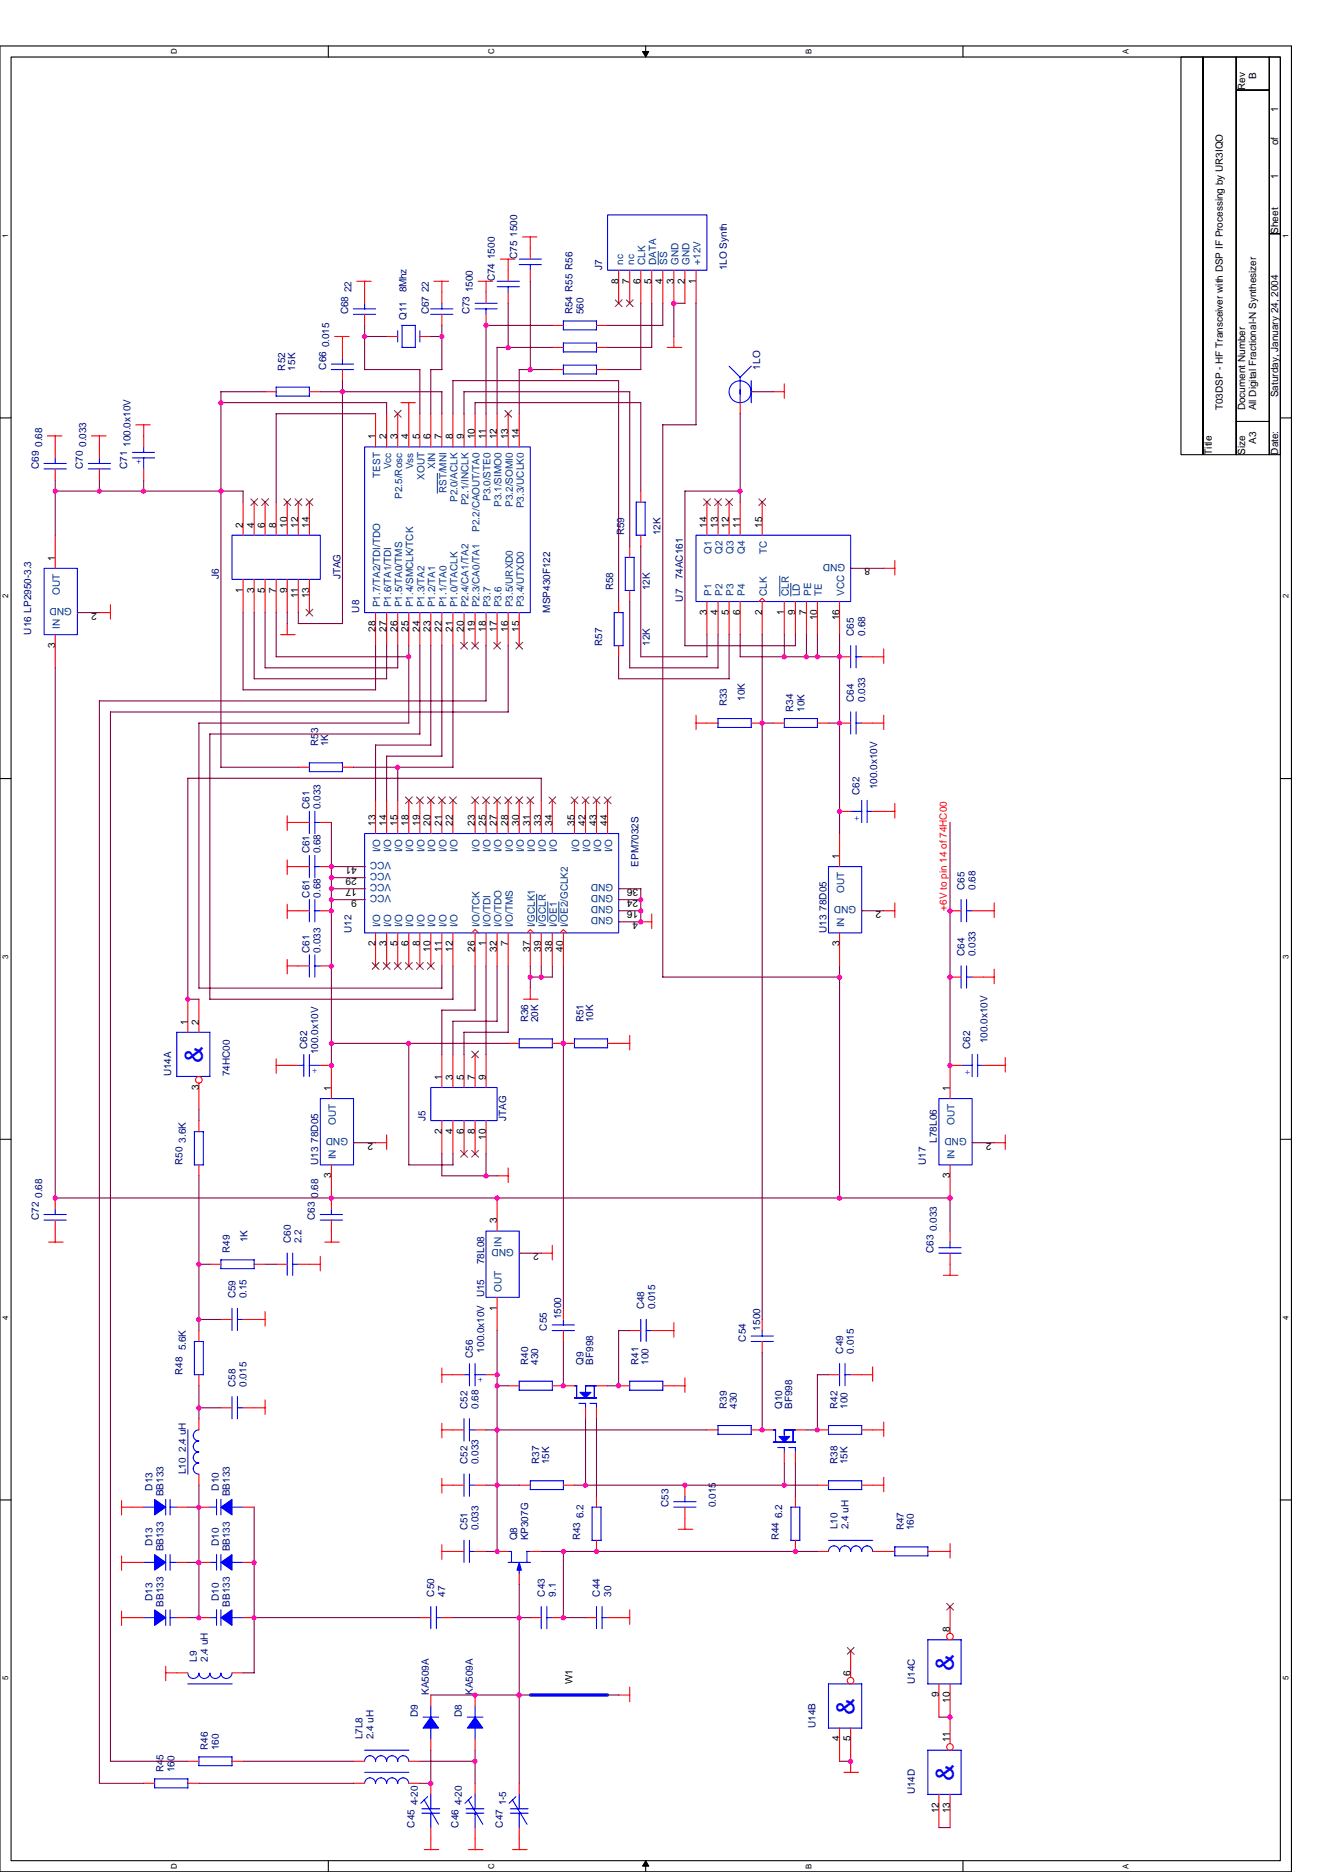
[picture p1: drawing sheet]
<svg xmlns="http://www.w3.org/2000/svg" width="210mm" height="297mm" viewBox="0 0 210 297" stroke-linecap="round" stroke-linejoin="round" font-family="sans-serif">
<defs><g id="words">
<g font-size="4" fill="#00f">
<text x="32.2" y="168.7" transform="rotate(-90 32.2 168.7)">&amp;</text>
<text x="151.3" y="265.1" transform="rotate(-90 151.3 265.1)">&amp;</text>
<text x="135.6" y="272.1" transform="rotate(-90 135.6 272.1)">&amp;</text>
<text x="151.3" y="282.6" transform="rotate(-90 151.3 282.6)">&amp;</text>
</g>
<g font-size="1.6">
<text x="197.5" y="14.3" transform="rotate(-90 197.5 14.3)">Rev</text>
<text x="199.3" y="12.5" transform="rotate(-90 199.3 12.5)">B</text>
<text x="202.8" y="17.8" transform="rotate(-90 202.8 17.8)">1</text>
<text x="202.8" y="23.1" transform="rotate(-90 202.8 23.1)">of</text>
<text x="202.8" y="28.3" transform="rotate(-90 202.8 28.3)">1</text>
<text x="202.8" y="37.1" transform="rotate(-90 202.8 37.1)">Sheet</text>
<text x="98.1" y="45" transform="rotate(-90 98.1 45)">8</text>
<text x="99.9" y="45" transform="rotate(-90 99.9 45)">7</text>
<text x="101.6" y="45" transform="rotate(-90 101.6 45)">6</text>
<text x="103.4" y="45" transform="rotate(-90 103.4 45)">5</text>
<text x="105.1" y="45" transform="rotate(-90 105.1 45)">4</text>
<text x="106.9" y="45" transform="rotate(-90 106.9 45)">3</text>
<text x="108.6" y="45" transform="rotate(-90 108.6 45)">2</text>
<text x="110.4" y="45" transform="rotate(-90 110.4 45)">1</text>
<text x="194" y="65.1" transform="rotate(-90 194 65.1)">T03DSP - HF Transceiver with DSP IF Processing by UR3IQO</text>
<text x="197.5" y="65.1" transform="rotate(-90 197.5 65.1)">Document Number</text>
<text x="199.3" y="65.1" transform="rotate(-90 199.3 65.1)">All Digital Fractional-N Synthesizer</text>
<text x="202.8" y="63" transform="rotate(-90 202.8 63)">Saturday, January 24, 2004</text>
<text x="59.6" y="69.7" transform="rotate(-90 59.6 69.7)">1</text>
<text x="61.3" y="69.7" transform="rotate(-90 61.3 69.7)">2</text>
<text x="63.1" y="69.7" transform="rotate(-90 63.1 69.7)">3</text>
<text x="64.8" y="69.7" transform="rotate(-90 64.8 69.7)">4</text>
<text x="66.6" y="69.7" transform="rotate(-90 66.6 69.7)">5</text>
<text x="68.3" y="69.7" transform="rotate(-90 68.3 69.7)">6</text>
<text x="70.1" y="69.7" transform="rotate(-90 70.1 69.7)">7</text>
<text x="71.8" y="69.7" transform="rotate(-90 71.8 69.7)">8</text>
<text x="73.6" y="69.7" transform="rotate(-90 73.6 69.7)">9</text>
<text x="75.4" y="69.7" transform="rotate(-90 75.4 69.7)">10</text>
<text x="77.1" y="69.7" transform="rotate(-90 77.1 69.7)">11</text>
<text x="78.8" y="69.7" transform="rotate(-90 78.8 69.7)">12</text>
<text x="80.6" y="69.7" transform="rotate(-90 80.6 69.7)">13</text>
<text x="82.4" y="69.7" transform="rotate(-90 82.4 69.7)">14</text>
<text x="199.3" y="70.4" transform="rotate(-90 199.3 70.4)">A3</text>
<text x="192.3" y="72.1" transform="rotate(-90 192.3 72.1)">Title</text>
<text x="197.5" y="72.1" transform="rotate(-90 197.5 72.1)">Size</text>
<text x="202.8" y="72.1" transform="rotate(-90 202.8 72.1)">Date:</text>
<text x="38.5" y="83.7" transform="rotate(-90 38.5 83.7)">2</text>
<text x="40.3" y="83.7" transform="rotate(-90 40.3 83.7)">4</text>
<text x="42" y="83.7" transform="rotate(-90 42 83.7)">6</text>
<text x="43.8" y="83.7" transform="rotate(-90 43.8 83.7)">8</text>
<text x="45.6" y="83.7" transform="rotate(-90 45.6 83.7)">10</text>
<text x="47.3" y="83.7" transform="rotate(-90 47.3 83.7)">12</text>
<text x="49.1" y="83.7" transform="rotate(-90 49.1 83.7)">14</text>
<text x="112.1" y="83.7" transform="rotate(-90 112.1 83.7)">14</text>
<text x="113.9" y="83.7" transform="rotate(-90 113.9 83.7)">13</text>
<text x="115.7" y="83.7" transform="rotate(-90 115.7 83.7)">12</text>
<text x="117.4" y="83.7" transform="rotate(-90 117.4 83.7)">11</text>
<text x="120.9" y="83.7" transform="rotate(-90 120.9 83.7)">15</text>
<text x="8.7" y="89" transform="rotate(-90 8.7 89)">1</text>
<text x="38.5" y="94.1" transform="rotate(-90 38.5 94.1)">1</text>
<text x="40.3" y="94.1" transform="rotate(-90 40.3 94.1)">3</text>
<text x="42" y="94.1" transform="rotate(-90 42 94.1)">5</text>
<text x="43.8" y="94.1" transform="rotate(-90 43.8 94.1)">7</text>
<text x="45.6" y="94.1" transform="rotate(-90 45.6 94.1)">9</text>
<text x="47.3" y="94.9" transform="rotate(-90 47.3 94.9)">11</text>
<text x="49.1" y="94.9" transform="rotate(-90 49.1 94.9)">13</text>
<text x="138" y="90.2" transform="rotate(-180 138 90.2)">8</text>
<text x="15.4" y="97.2" transform="rotate(-180 15.4 97.2)">2</text>
<text x="59.6" y="100.2" transform="rotate(-90 59.6 100.2)">28</text>
<text x="61.3" y="100.2" transform="rotate(-90 61.3 100.2)">27</text>
<text x="63.1" y="100.2" transform="rotate(-90 63.1 100.2)">26</text>
<text x="64.8" y="100.2" transform="rotate(-90 64.8 100.2)">25</text>
<text x="66.6" y="100.2" transform="rotate(-90 66.6 100.2)">24</text>
<text x="68.3" y="100.2" transform="rotate(-90 68.3 100.2)">23</text>
<text x="70.1" y="100.2" transform="rotate(-90 70.1 100.2)">22</text>
<text x="71.8" y="100.2" transform="rotate(-90 71.8 100.2)">21</text>
<text x="73.6" y="100.2" transform="rotate(-90 73.6 100.2)">20</text>
<text x="75.4" y="100.2" transform="rotate(-90 75.4 100.2)">19</text>
<text x="77.1" y="100.2" transform="rotate(-90 77.1 100.2)">18</text>
<text x="78.8" y="100.2" transform="rotate(-90 78.8 100.2)">17</text>
<text x="80.6" y="100.2" transform="rotate(-90 80.6 100.2)">16</text>
<text x="82.4" y="100.2" transform="rotate(-90 82.4 100.2)">15</text>
<text x="112.1" y="97.6" transform="rotate(-90 112.1 97.6)">3</text>
<text x="113.9" y="97.6" transform="rotate(-90 113.9 97.6)">4</text>
<text x="115.7" y="97.6" transform="rotate(-90 115.7 97.6)">5</text>
<text x="117.4" y="97.6" transform="rotate(-90 117.4 97.6)">6</text>
<text x="120.9" y="97.6" transform="rotate(-90 120.9 97.6)">2</text>
<text x="124.4" y="97.6" transform="rotate(-90 124.4 97.6)">1</text>
<text x="126.2" y="97.6" transform="rotate(-90 126.2 97.6)">9</text>
<text x="127.9" y="97.6" transform="rotate(-90 127.9 97.6)">7</text>
<text x="129.7" y="98.5" transform="rotate(-90 129.7 98.5)">10</text>
<text x="133.2" y="98.5" transform="rotate(-90 133.2 98.5)">16</text>
<text x="8.7" y="102.8" transform="rotate(-90 8.7 102.8)">3</text>
<text x="59.6" y="131" transform="rotate(-90 59.6 131)">13</text>
<text x="61.3" y="131" transform="rotate(-90 61.3 131)">14</text>
<text x="63.1" y="131" transform="rotate(-90 63.1 131)">15</text>
<text x="64.8" y="131" transform="rotate(-90 64.8 131)">18</text>
<text x="66.6" y="131" transform="rotate(-90 66.6 131)">19</text>
<text x="68.3" y="131" transform="rotate(-90 68.3 131)">20</text>
<text x="70.1" y="131" transform="rotate(-90 70.1 131)">21</text>
<text x="71.8" y="131" transform="rotate(-90 71.8 131)">22</text>
<text x="75.4" y="131" transform="rotate(-90 75.4 131)">23</text>
<text x="77.1" y="131" transform="rotate(-90 77.1 131)">25</text>
<text x="78.8" y="131" transform="rotate(-90 78.8 131)">27</text>
<text x="80.6" y="131" transform="rotate(-90 80.6 131)">28</text>
<text x="82.4" y="131" transform="rotate(-90 82.4 131)">30</text>
<text x="84.1" y="131" transform="rotate(-90 84.1 131)">31</text>
<text x="85.9" y="131" transform="rotate(-90 85.9 131)">33</text>
<text x="87.6" y="131" transform="rotate(-90 87.6 131)">34</text>
<text x="91.1" y="131" transform="rotate(-90 91.1 131)">35</text>
<text x="92.9" y="131" transform="rotate(-90 92.9 131)">42</text>
<text x="94.6" y="131" transform="rotate(-90 94.6 131)">43</text>
<text x="96.4" y="131" transform="rotate(-90 96.4 131)">44</text>
<text x="56.6" y="137.5" transform="rotate(-180 56.6 137.5)">41</text>
<text x="133.2" y="136.3" transform="rotate(-90 133.2 136.3)">1</text>
<text x="56.6" y="142.8" transform="rotate(-180 56.6 142.8)">9</text>
<text x="56.6" y="141" transform="rotate(-180 56.6 141)">17</text>
<text x="56.6" y="139.3" transform="rotate(-180 56.6 139.3)">29</text>
<text x="101.2" y="142.8" transform="rotate(-180 101.2 142.8)">24</text>
<text x="101.2" y="141" transform="rotate(-180 101.2 141)">36</text>
<text x="101.2" y="146.3" transform="rotate(-180 101.2 146.3)">4</text>
<text x="101.2" y="144.5" transform="rotate(-180 101.2 144.5)">16</text>
<text x="139.8" y="144.5" transform="rotate(-180 139.8 144.5)">2</text>
<text x="59.6" y="150.1" transform="rotate(-90 59.6 150.1)">2</text>
<text x="61.3" y="150.1" transform="rotate(-90 61.3 150.1)">3</text>
<text x="63.1" y="150.1" transform="rotate(-90 63.1 150.1)">5</text>
<text x="64.8" y="150.1" transform="rotate(-90 64.8 150.1)">6</text>
<text x="66.6" y="150.1" transform="rotate(-90 66.6 150.1)">8</text>
<text x="68.3" y="151" transform="rotate(-90 68.3 151)">10</text>
<text x="70.1" y="151" transform="rotate(-90 70.1 151)">11</text>
<text x="71.8" y="151" transform="rotate(-90 71.8 151)">12</text>
<text x="75.4" y="151" transform="rotate(-90 75.4 151)">26</text>
<text x="77.1" y="150.1" transform="rotate(-90 77.1 150.1)">1</text>
<text x="78.8" y="151" transform="rotate(-90 78.8 151)">32</text>
<text x="80.6" y="150.1" transform="rotate(-90 80.6 150.1)">7</text>
<text x="84.1" y="151" transform="rotate(-90 84.1 151)">37</text>
<text x="85.9" y="151" transform="rotate(-90 85.9 151)">39</text>
<text x="87.6" y="151" transform="rotate(-90 87.6 151)">38</text>
<text x="89.4" y="151" transform="rotate(-90 89.4 151)">40</text>
<text x="133.2" y="150.1" transform="rotate(-90 133.2 150.1)">3</text>
<text x="29.8" y="162.6" transform="rotate(-90 29.8 162.6)">1</text>
<text x="31.5" y="162.6" transform="rotate(-90 31.5 162.6)">2</text>
<text x="31.5" y="172.9" transform="rotate(-90 31.5 172.9)">3</text>
<text x="52.6" y="173.1" transform="rotate(-90 52.6 173.1)">1</text>
<text x="70.1" y="171.3" transform="rotate(-90 70.1 171.3)">1</text>
<text x="71.8" y="171.3" transform="rotate(-90 71.8 171.3)">3</text>
<text x="73.6" y="171.3" transform="rotate(-90 73.6 171.3)">5</text>
<text x="75.4" y="171.3" transform="rotate(-90 75.4 171.3)">7</text>
<text x="77.1" y="171.3" transform="rotate(-90 77.1 171.3)">9</text>
<text x="150.7" y="173.1" transform="rotate(-90 150.7 173.1)">1</text>
<text x="70.1" y="179.9" transform="rotate(-90 70.1 179.9)">2</text>
<text x="71.8" y="179.9" transform="rotate(-90 71.8 179.9)">4</text>
<text x="73.6" y="179.9" transform="rotate(-90 73.6 179.9)">6</text>
<text x="75.4" y="179.9" transform="rotate(-90 75.4 179.9)">8</text>
<text x="59.2" y="181.3" transform="rotate(-180 59.2 181.3)">2</text>
<text x="77.1" y="180.8" transform="rotate(-90 77.1 180.8)">10</text>
<text x="157.3" y="181.3" transform="rotate(-180 157.3 181.3)">2</text>
<text x="52.6" y="187" transform="rotate(-90 52.6 187)">3</text>
<text x="150.7" y="187" transform="rotate(-90 150.7 187)">3</text>
<text x="78.8" y="194.1" transform="rotate(-90 78.8 194.1)">3</text>
<text x="85.5" y="198.9" transform="rotate(-180 85.5 198.9)">2</text>
<text x="78.8" y="208" transform="rotate(-90 78.8 208)">1</text>
<text x="150.7" y="259" transform="rotate(-90 150.7 259)">8</text>
<text x="90.8" y="267.2" transform="rotate(-90 90.8 267.2)">W1</text>
<text x="134.9" y="266" transform="rotate(-90 134.9 266)">6</text>
<text x="148.9" y="269.3" transform="rotate(-90 148.9 269.3)">9</text>
<text x="150.7" y="270.2" transform="rotate(-90 150.7 270.2)">10</text>
<text x="133.2" y="276.3" transform="rotate(-90 133.2 276.3)">4</text>
<text x="134.9" y="276.3" transform="rotate(-90 134.9 276.3)">5</text>
<text x="150.7" y="276.5" transform="rotate(-90 150.7 276.5)">11</text>
<text x="148.9" y="287.7" transform="rotate(-90 148.9 287.7)">12</text>
<text x="150.7" y="287.7" transform="rotate(-90 150.7 287.7)">13</text>
</g>
<g font-size="1.6" fill="#000080">
<text x="82" y="41.1" transform="rotate(-90 82 41.1)">C75 1500</text>
<text x="55.8" y="46.4" transform="rotate(-90 55.8 46.4)">22</text>
<text x="64.5" y="46.4" transform="rotate(-90 64.5 46.4)">8Mhz</text>
<text x="75" y="46.4" transform="rotate(-90 75 46.4)">1500</text>
<text x="78.5" y="44.6" transform="rotate(-90 78.5 44.6)">C74 1500</text>
<text x="95.5" y="42.9" transform="rotate(-90 95.5 42.9)">J7</text>
<text x="115.3" y="42.9" transform="rotate(-90 115.3 42.9)">1LO Synth</text>
<text x="55.2" y="49.9" transform="rotate(-90 55.2 49.9)">C68</text>
<text x="64.5" y="50.7" transform="rotate(-90 64.5 50.7)">Q11</text>
<text x="68" y="49.9" transform="rotate(-90 68 49.9)">C67 22</text>
<text x="74.5" y="49.9" transform="rotate(-90 74.5 49.9)">C73</text>
<text x="90.8" y="49.9" transform="rotate(-90 90.8 49.9)">R54 R55 R56</text>
<text x="92.6" y="49.9" transform="rotate(-90 92.6 49.9)">560</text>
<text x="45.2" y="58.8" transform="rotate(-90 45.2 58.8)">R52</text>
<text x="46.8" y="58.8" transform="rotate(-90 46.8 58.8)">15K</text>
<text x="51.7" y="58.6" transform="rotate(-90 51.7 58.6)">C66</text>
<text x="52.2" y="55.1" transform="rotate(-90 52.2 55.1)">0.015</text>
<text x="120.6" y="58.6" transform="rotate(-90 120.6 58.6)">1LO</text>
<text x="6.7" y="70.9" transform="rotate(-90 6.7 70.9)">0.68</text>
<text x="13.7" y="70.9" transform="rotate(-90 13.7 70.9)">0.033</text>
<text x="20.7" y="70.9" transform="rotate(-90 20.7 70.9)">100.0x10V</text>
<text x="6.2" y="74.4" transform="rotate(-90 6.2 74.4)">C69</text>
<text x="13.2" y="74.4" transform="rotate(-90 13.2 74.4)">C70</text>
<text x="20.2" y="74.4" transform="rotate(-90 20.2 74.4)">C71</text>
<text x="99" y="84.9" transform="rotate(-90 99 84.9)">R59</text>
<text x="104.8" y="84.9" transform="rotate(-90 104.8 84.9)">12K</text>
<text x="34.7" y="91.9" transform="rotate(-90 34.7 91.9)">J6</text>
<text x="54" y="91.9" transform="rotate(-90 54 91.9)">JTAG</text>
<text x="97.3" y="93.7" transform="rotate(-90 97.3 93.7)">R58</text>
<text x="103.1" y="93.7" transform="rotate(-90 103.1 93.7)">12K</text>
<text x="108.3" y="95.5" transform="rotate(-90 108.3 95.5)">U7</text>
<text x="108.3" y="91.9" transform="rotate(-90 108.3 91.9)">74AC161</text>
<text x="4.9" y="100.7" transform="rotate(-90 4.9 100.7)">U16 LP2950-3.3</text>
<text x="57" y="97.2" transform="rotate(-90 57 97.2)">U8</text>
<text x="87.3" y="97.2" transform="rotate(-90 87.3 97.2)">MSP430F122</text>
<text x="135.5" y="100.9" transform="rotate(-90 135.5 100.9)">C65</text>
<text x="137.2" y="100.9" transform="rotate(-90 137.2 100.9)">0.68</text>
<text x="95.5" y="102.5" transform="rotate(-90 95.5 102.5)">R57</text>
<text x="103.1" y="102.5" transform="rotate(-90 103.1 102.5)">12K</text>
<text x="115.3" y="112.1" transform="rotate(-90 115.3 112.1)">R33</text>
<text x="118.2" y="111.2" transform="rotate(-90 118.2 111.2)">10K</text>
<text x="125.9" y="113" transform="rotate(-90 125.9 113)">R34</text>
<text x="127.6" y="113" transform="rotate(-90 127.6 113)">10K</text>
<text x="135.5" y="111.4" transform="rotate(-90 135.5 111.4)">C64</text>
<text x="137.2" y="111.4" transform="rotate(-90 137.2 111.4)">0.033</text>
<text x="50.5" y="118.4" transform="rotate(-90 50.5 118.4)">R53</text>
<text x="52.1" y="118.4" transform="rotate(-90 52.1 118.4)">1K</text>
<text x="139.2" y="125.2" transform="rotate(-90 139.2 125.2)">100.0x10V</text>
<text x="49.1" y="128.4" transform="rotate(-90 49.1 128.4)">C61</text>
<text x="50.8" y="128.4" transform="rotate(-90 50.8 128.4)">0.033</text>
<text x="136.4" y="126.1" transform="rotate(-90 136.4 126.1)">C62</text>
<text x="49.1" y="135.4" transform="rotate(-90 49.1 135.4)">C61</text>
<text x="50.8" y="135.4" transform="rotate(-90 50.8 135.4)">0.68</text>
<text x="101.3" y="137.5" transform="rotate(-90 101.3 137.5)">EPM7032S</text>
<text x="49.1" y="142.4" transform="rotate(-90 49.1 142.4)">C61</text>
<text x="50.8" y="142.4" transform="rotate(-90 50.8 142.4)">0.68</text>
<text x="153" y="141.2" transform="rotate(-90 153 141.2)">C65</text>
<text x="154.8" y="141.2" transform="rotate(-90 154.8 141.2)">0.68</text>
<text x="55.8" y="148" transform="rotate(-90 55.8 148)">U12</text>
<text x="131.1" y="148" transform="rotate(-90 131.1 148)">U13 78D05</text>
<text x="49.1" y="151.2" transform="rotate(-90 49.1 151.2)">C61</text>
<text x="50.8" y="151.2" transform="rotate(-90 50.8 151.2)">0.033</text>
<text x="153" y="151.7" transform="rotate(-90 153 151.7)">C64</text>
<text x="154.8" y="151.7" transform="rotate(-90 154.8 151.7)">0.033</text>
<text x="48.7" y="166.4" transform="rotate(-90 48.7 166.4)">C62</text>
<text x="50.5" y="167.3" transform="rotate(-90 50.5 167.3)">100.0x10V</text>
<text x="83.8" y="162.2" transform="rotate(-90 83.8 162.2)">R36</text>
<text x="85.4" y="162.2" transform="rotate(-90 85.4 162.2)">20K</text>
<text x="92.6" y="162.2" transform="rotate(-90 92.6 162.2)">R51</text>
<text x="94.1" y="162.2" transform="rotate(-90 94.1 162.2)">10K</text>
<text x="153.9" y="166.4" transform="rotate(-90 153.9 166.4)">C62</text>
<text x="156.7" y="165.6" transform="rotate(-90 156.7 165.6)">100.0x10V</text>
<text x="27.2" y="170.8" transform="rotate(-90 27.2 170.8)">U14A</text>
<text x="36.5" y="170.8" transform="rotate(-90 36.5 170.8)">74HC00</text>
<text x="67.5" y="177.8" transform="rotate(-90 67.5 177.8)">J5</text>
<text x="80.3" y="177.8" transform="rotate(-90 80.3 177.8)">JTAG</text>
<text x="28.9" y="184.8" transform="rotate(-90 28.9 184.8)">R50</text>
<text x="29.5" y="181.3" transform="rotate(-90 29.5 181.3)">3.6K</text>
<text x="50.5" y="184.8" transform="rotate(-90 50.5 184.8)">U13 78D05</text>
<text x="146.9" y="184.8" transform="rotate(-90 146.9 184.8)">U17</text>
<text x="148.6" y="181.3" transform="rotate(-90 148.6 181.3)">L78L06</text>
<text x="6.7" y="190.1" transform="rotate(-90 6.7 190.1)">0.68</text>
<text x="50.5" y="190.1" transform="rotate(-90 50.5 190.1)">0.68</text>
<text x="6.2" y="193.6" transform="rotate(-90 6.2 193.6)">C72</text>
<text x="39.3" y="197.1" transform="rotate(-90 39.3 197.1)">1K</text>
<text x="46.1" y="197.3" transform="rotate(-90 46.1 197.3)">C60</text>
<text x="47.9" y="197.3" transform="rotate(-90 47.9 197.3)">2.2</text>
<text x="50" y="193.6" transform="rotate(-90 50 193.6)">C63</text>
<text x="148.6" y="195.3" transform="rotate(-90 148.6 195.3)">0.033</text>
<text x="36.5" y="198.9" transform="rotate(-90 36.5 198.9)">R49</text>
<text x="76.8" y="200.6" transform="rotate(-90 76.8 200.6)">78L08</text>
<text x="148.1" y="198.9" transform="rotate(-90 148.1 198.9)">C63</text>
<text x="37.4" y="206" transform="rotate(-90 37.4 206)">C59</text>
<text x="39.1" y="206" transform="rotate(-90 39.1 206)">0.15</text>
<text x="76.8" y="205.9" transform="rotate(-90 76.8 205.9)">U15</text>
<text x="89" y="209.4" transform="rotate(-90 89 209.4)">1500</text>
<text x="102.2" y="207.8" transform="rotate(-90 102.2 207.8)">C48</text>
<text x="103.9" y="207.8" transform="rotate(-90 103.9 207.8)">0.015</text>
<text x="29.5" y="214.3" transform="rotate(-90 29.5 214.3)">5.6K</text>
<text x="75" y="215.5" transform="rotate(-90 75 215.5)">C56</text>
<text x="76.8" y="214.6" transform="rotate(-90 76.8 214.6)">100.0x10V</text>
<text x="86.8" y="211.1" transform="rotate(-90 86.8 211.1)">C55</text>
<text x="118.3" y="212.9" transform="rotate(-90 118.3 212.9)">C54</text>
<text x="120.6" y="211.1" transform="rotate(-90 120.6 211.1)">1500</text>
<text x="133.8" y="214.8" transform="rotate(-90 133.8 214.8)">C49</text>
<text x="135.5" y="214.8" transform="rotate(-90 135.5 214.8)">0.015</text>
<text x="28.9" y="218.1" transform="rotate(-90 28.9 218.1)">R48</text>
<text x="37.4" y="220.1" transform="rotate(-90 37.4 220.1)">C58</text>
<text x="39.1" y="220.1" transform="rotate(-90 39.1 220.1)">0.015</text>
<text x="83.8" y="216.5" transform="rotate(-90 83.8 216.5)">R40</text>
<text x="85.4" y="216.5" transform="rotate(-90 85.4 216.5)">430</text>
<text x="92.6" y="216.5" transform="rotate(-90 92.6 216.5)">Q9</text>
<text x="94.1" y="216.5" transform="rotate(-90 94.1 216.5)">BF998</text>
<text x="101.3" y="216.5" transform="rotate(-90 101.3 216.5)">R41</text>
<text x="102.9" y="216.5" transform="rotate(-90 102.9 216.5)">100</text>
<text x="74.1" y="223.6" transform="rotate(-90 74.1 223.6)">C52</text>
<text x="75.9" y="223.6" transform="rotate(-90 75.9 223.6)">0.68</text>
<text x="115.3" y="223.6" transform="rotate(-90 115.3 223.6)">R39</text>
<text x="116.9" y="223.6" transform="rotate(-90 116.9 223.6)">430</text>
<text x="124.1" y="223.6" transform="rotate(-90 124.1 223.6)">Q10</text>
<text x="125.7" y="223.6" transform="rotate(-90 125.7 223.6)">BF998</text>
<text x="132.9" y="223.6" transform="rotate(-90 132.9 223.6)">R42</text>
<text x="134.5" y="223.6" transform="rotate(-90 134.5 223.6)">100</text>
<text x="29.5" y="233.9" transform="rotate(-90 29.5 233.9)">L10 2.4 uH</text>
<text x="74.1" y="232.3" transform="rotate(-90 74.1 232.3)">C52</text>
<text x="75.9" y="232.3" transform="rotate(-90 75.9 232.3)">0.033</text>
<text x="85.6" y="232.3" transform="rotate(-90 85.6 232.3)">R37</text>
<text x="87.1" y="232.3" transform="rotate(-90 87.1 232.3)">15K</text>
<text x="132.9" y="232.3" transform="rotate(-90 132.9 232.3)">R38</text>
<text x="134.5" y="232.3" transform="rotate(-90 134.5 232.3)">15K</text>
<text x="24.2" y="236.5" transform="rotate(-90 24.2 236.5)">D13</text>
<text x="26" y="237.4" transform="rotate(-90 26 237.4)">BB133</text>
<text x="34.7" y="236.5" transform="rotate(-90 34.7 236.5)">D10</text>
<text x="36.5" y="237.4" transform="rotate(-90 36.5 237.4)">BB133</text>
<text x="106" y="239.2" transform="rotate(-90 106 239.2)">C53</text>
<text x="113.6" y="239.2" transform="rotate(-90 113.6 239.2)">0.015</text>
<text x="24.2" y="245.3" transform="rotate(-90 24.2 245.3)">D13</text>
<text x="34.7" y="245.3" transform="rotate(-90 34.7 245.3)">D10</text>
<text x="74.1" y="242.8" transform="rotate(-90 74.1 242.8)">C51</text>
<text x="75.9" y="242.8" transform="rotate(-90 75.9 242.8)">0.033</text>
<text x="82" y="244.4" transform="rotate(-90 82 244.4)">Q8</text>
<text x="83.8" y="244.4" transform="rotate(-90 83.8 244.4)">KP307G</text>
<text x="92" y="244.4" transform="rotate(-90 92 244.4)">R43</text>
<text x="92.6" y="240.9" transform="rotate(-90 92.6 240.9)">6.2</text>
<text x="123.6" y="244.4" transform="rotate(-90 123.6 244.4)">R44</text>
<text x="124.1" y="240.9" transform="rotate(-90 124.1 240.9)">6.2</text>
<text x="132.9" y="242.7" transform="rotate(-90 132.9 242.7)">L10</text>
<text x="134.6" y="242.7" transform="rotate(-90 134.6 242.7)">2.4 uH</text>
<text x="143.4" y="242.8" transform="rotate(-90 143.4 242.8)">R47</text>
<text x="145" y="242.8" transform="rotate(-90 145 242.8)">160</text>
<text x="26" y="246.2" transform="rotate(-90 26 246.2)">BB133</text>
<text x="36.5" y="246.2" transform="rotate(-90 36.5 246.2)">BB133</text>
<text x="24.2" y="254.1" transform="rotate(-90 24.2 254.1)">D13</text>
<text x="26" y="254.9" transform="rotate(-90 26 254.9)">BB133</text>
<text x="34.7" y="254.1" transform="rotate(-90 34.7 254.1)">D10</text>
<text x="36.5" y="254.9" transform="rotate(-90 36.5 254.9)">BB133</text>
<text x="68.9" y="253.4" transform="rotate(-90 68.9 253.4)">C50</text>
<text x="70.7" y="253.4" transform="rotate(-90 70.7 253.4)">47</text>
<text x="86.4" y="253.4" transform="rotate(-90 86.4 253.4)">C43</text>
<text x="88.2" y="253.4" transform="rotate(-90 88.2 253.4)">9.1</text>
<text x="95.2" y="253.4" transform="rotate(-90 95.2 253.4)">C44</text>
<text x="96.9" y="253.4" transform="rotate(-90 96.9 253.4)">30</text>
<text x="31.2" y="263.7" transform="rotate(-90 31.2 263.7)">L9</text>
<text x="33" y="263.7" transform="rotate(-90 33 263.7)">2.4 uH</text>
<text x="68" y="269" transform="rotate(-90 68 269)">KA509A</text>
<text x="75" y="269" transform="rotate(-90 75 269)">KA509A</text>
<text x="145.1" y="267.2" transform="rotate(-90 145.1 267.2)">U14C</text>
<text x="57.5" y="276" transform="rotate(-90 57.5 276)">L7L8</text>
<text x="59.3" y="276" transform="rotate(-90 59.3 276)">2.4 uH</text>
<text x="66.3" y="272.5" transform="rotate(-90 66.3 272.5)">D9</text>
<text x="73.3" y="272.5" transform="rotate(-90 73.3 272.5)">D8</text>
<text x="129.4" y="274.2" transform="rotate(-90 129.4 274.2)">U14B</text>
<text x="26" y="281.2" transform="rotate(-90 26 281.2)">R45</text>
<text x="27.7" y="281.2" transform="rotate(-90 27.7 281.2)">160</text>
<text x="33" y="277.7" transform="rotate(-90 33 277.7)">R46</text>
<text x="34.7" y="277.7" transform="rotate(-90 34.7 277.7)">160</text>
<text x="66.3" y="286.5" transform="rotate(-90 66.3 286.5)">4-20</text>
<text x="73.3" y="286.5" transform="rotate(-90 73.3 286.5)">4-20</text>
<text x="80.3" y="286.5" transform="rotate(-90 80.3 286.5)">1-5</text>
<text x="145.1" y="284.7" transform="rotate(-90 145.1 284.7)">U14D</text>
<text x="65.7" y="290" transform="rotate(-90 65.7 290)">C45</text>
<text x="72.7" y="290" transform="rotate(-90 72.7 290)">C46</text>
<text x="79.8" y="290" transform="rotate(-90 79.8 290)">C47</text>
</g>
<g font-size="1.6" fill="#004080">
<text x="98.9" y="42" transform="rotate(-90 98.9 42)">nc</text>
<text x="100.6" y="42" transform="rotate(-90 100.6 42)">nc</text>
<text x="102.4" y="42" transform="rotate(-90 102.4 42)">CLK</text>
<text x="104.1" y="42" transform="rotate(-90 104.1 42)">DATA</text>
<text x="105.9" y="42" transform="rotate(-90 105.9 42)">SS</text>
<text x="107.6" y="42" transform="rotate(-90 107.6 42)">GND</text>
<text x="109.4" y="42" transform="rotate(-90 109.4 42)">GND</text>
<text x="111.1" y="42" transform="rotate(-90 111.1 42)">+12V</text>
<text x="60.3" y="75.8" transform="rotate(-90 60.3 75.8)">TEST</text>
<text x="62.1" y="74.5" transform="rotate(-90 62.1 74.5)">Vcc</text>
<text x="65.6" y="74.5" transform="rotate(-90 65.6 74.5)">Vss</text>
<text x="67.3" y="76.1" transform="rotate(-90 67.3 76.1)">XOUT</text>
<text x="69.1" y="74.4" transform="rotate(-90 69.1 74.4)">XIN</text>
<text x="63.8" y="79.2" transform="rotate(-90 63.8 79.2)">P2.5/Rosc</text>
<text x="70.8" y="78.3" transform="rotate(-90 70.8 78.3)">RST/MNI</text>
<text x="72.6" y="79.7" transform="rotate(-90 72.6 79.7)">P2.0/ACLK</text>
<text x="74.3" y="80.2" transform="rotate(-90 74.3 80.2)">P2.1/INCLK</text>
<text x="77.8" y="79.5" transform="rotate(-90 77.8 79.5)">P3.0/STE0</text>
<text x="79.6" y="80.4" transform="rotate(-90 79.6 80.4)">P3.1/SIMO0</text>
<text x="81.3" y="80.4" transform="rotate(-90 81.3 80.4)">P3.2/SOMI0</text>
<text x="83.1" y="80.6" transform="rotate(-90 83.1 80.6)">P3.3/UCLK0</text>
<text x="76.1" y="84.4" transform="rotate(-90 76.1 84.4)">P2.2/CAOUT/TA0</text>
<text x="112.9" y="87.9" transform="rotate(-90 112.9 87.9)">Q1</text>
<text x="114.6" y="87.9" transform="rotate(-90 114.6 87.9)">Q2</text>
<text x="116.4" y="87.9" transform="rotate(-90 116.4 87.9)">Q3</text>
<text x="118.2" y="87.9" transform="rotate(-90 118.2 87.9)">Q4</text>
<text x="121.6" y="87.9" transform="rotate(-90 121.6 87.9)">TC</text>
<text x="134.1" y="89.4" transform="rotate(-180 134.1 89.4)">GND</text>
<text x="9.5" y="94.4" transform="rotate(-90 9.5 94.4)">OUT</text>
<text x="112.9" y="94.6" transform="rotate(-90 112.9 94.6)">P1</text>
<text x="114.6" y="94.6" transform="rotate(-90 114.6 94.6)">P2</text>
<text x="116.4" y="94.6" transform="rotate(-90 116.4 94.6)">P3</text>
<text x="118.2" y="94.6" transform="rotate(-90 118.2 94.6)">P4</text>
<text x="121.6" y="94.6" transform="rotate(-90 121.6 94.6)">CLK</text>
<text x="125.2" y="94.6" transform="rotate(-90 125.2 94.6)">CLR</text>
<text x="126.9" y="94.6" transform="rotate(-90 126.9 94.6)">LD</text>
<text x="128.7" y="94.6" transform="rotate(-90 128.7 94.6)">PE</text>
<text x="130.4" y="94.6" transform="rotate(-90 130.4 94.6)">TE</text>
<text x="133.9" y="94.6" transform="rotate(-90 133.9 94.6)">VCC</text>
<text x="9.5" y="99.8" transform="rotate(-90 9.5 99.8)">IN</text>
<text x="11.4" y="96.5" transform="rotate(-180 11.4 96.5)">GND</text>
<text x="60.3" y="96.3" transform="rotate(-90 60.3 96.3)">P1.7/TA2/TDI/TDO</text>
<text x="62.1" y="96.3" transform="rotate(-90 62.1 96.3)">P1.6/TA1/TDI</text>
<text x="63.8" y="96.3" transform="rotate(-90 63.8 96.3)">P1.5/TA0/TMS</text>
<text x="65.6" y="96.3" transform="rotate(-90 65.6 96.3)">P1.4/SMCLK/TCK</text>
<text x="67.3" y="96.3" transform="rotate(-90 67.3 96.3)">P1.3/TA2</text>
<text x="69.1" y="96.3" transform="rotate(-90 69.1 96.3)">P1.2/TA1</text>
<text x="70.8" y="96.3" transform="rotate(-90 70.8 96.3)">P1.1/TA0</text>
<text x="72.6" y="96.3" transform="rotate(-90 72.6 96.3)">P1.0/TACLK</text>
<text x="74.3" y="96.3" transform="rotate(-90 74.3 96.3)">P2.4/CA1/TA2</text>
<text x="76.1" y="96.3" transform="rotate(-90 76.1 96.3)">P2.3/CA0/TA1</text>
<text x="77.8" y="96.3" transform="rotate(-90 77.8 96.3)">P3.7</text>
<text x="79.6" y="96.3" transform="rotate(-90 79.6 96.3)">P3.6</text>
<text x="81.3" y="96.3" transform="rotate(-90 81.3 96.3)">P3.5/URXD0</text>
<text x="83.1" y="96.3" transform="rotate(-90 83.1 96.3)">P3.4/UTXD0</text>
<text x="60.3" y="135.2" transform="rotate(-90 60.3 135.2)">I/O</text>
<text x="62.1" y="136.8" transform="rotate(-180 62.1 136.8)">VCC</text>
<text x="62.1" y="135.2" transform="rotate(-90 62.1 135.2)">I/O</text>
<text x="63.8" y="135.2" transform="rotate(-90 63.8 135.2)">I/O</text>
<text x="65.6" y="135.2" transform="rotate(-90 65.6 135.2)">I/O</text>
<text x="67.3" y="135.2" transform="rotate(-90 67.3 135.2)">I/O</text>
<text x="69.1" y="135.2" transform="rotate(-90 69.1 135.2)">I/O</text>
<text x="70.8" y="135.2" transform="rotate(-90 70.8 135.2)">I/O</text>
<text x="72.6" y="135.2" transform="rotate(-90 72.6 135.2)">I/O</text>
<text x="76.1" y="135.2" transform="rotate(-90 76.1 135.2)">I/O</text>
<text x="77.8" y="135.2" transform="rotate(-90 77.8 135.2)">I/O</text>
<text x="79.6" y="135.2" transform="rotate(-90 79.6 135.2)">I/O</text>
<text x="81.3" y="135.2" transform="rotate(-90 81.3 135.2)">I/O</text>
<text x="83.1" y="135.2" transform="rotate(-90 83.1 135.2)">I/O</text>
<text x="84.9" y="135.2" transform="rotate(-90 84.9 135.2)">I/O</text>
<text x="86.6" y="135.2" transform="rotate(-90 86.6 135.2)">I/O</text>
<text x="88.4" y="135.2" transform="rotate(-90 88.4 135.2)">I/O</text>
<text x="91.9" y="135.2" transform="rotate(-90 91.9 135.2)">I/O</text>
<text x="93.6" y="135.2" transform="rotate(-90 93.6 135.2)">I/O</text>
<text x="95.4" y="135.2" transform="rotate(-90 95.4 135.2)">I/O</text>
<text x="97.1" y="135.2" transform="rotate(-90 97.1 135.2)">I/O</text>
<text x="62.1" y="142" transform="rotate(-180 62.1 142)">VCC</text>
<text x="62.1" y="140.3" transform="rotate(-180 62.1 140.3)">VCC</text>
<text x="62.1" y="138.5" transform="rotate(-180 62.1 138.5)">VCC</text>
<text x="97.3" y="143.8" transform="rotate(-180 97.3 143.8)">GND</text>
<text x="97.3" y="142" transform="rotate(-180 97.3 142)">GND</text>
<text x="97.3" y="140.3" transform="rotate(-180 97.3 140.3)">GND</text>
<text x="133.9" y="141.7" transform="rotate(-90 133.9 141.7)">OUT</text>
<text x="135.8" y="143.8" transform="rotate(-180 135.8 143.8)">GND</text>
<text x="60.3" y="147.2" transform="rotate(-90 60.3 147.2)">I/O</text>
<text x="62.1" y="147.2" transform="rotate(-90 62.1 147.2)">I/O</text>
<text x="63.8" y="147.2" transform="rotate(-90 63.8 147.2)">I/O</text>
<text x="65.6" y="147.2" transform="rotate(-90 65.6 147.2)">I/O</text>
<text x="67.3" y="147.2" transform="rotate(-90 67.3 147.2)">I/O</text>
<text x="69.1" y="147.2" transform="rotate(-90 69.1 147.2)">I/O</text>
<text x="70.8" y="147.2" transform="rotate(-90 70.8 147.2)">I/O</text>
<text x="72.6" y="147.2" transform="rotate(-90 72.6 147.2)">I/O</text>
<text x="76.1" y="147.2" transform="rotate(-90 76.1 147.2)">I/O/TCK</text>
<text x="77.8" y="147.2" transform="rotate(-90 77.8 147.2)">I/O/TDI</text>
<text x="79.6" y="147.2" transform="rotate(-90 79.6 147.2)">I/O/TDO</text>
<text x="81.3" y="147.2" transform="rotate(-90 81.3 147.2)">I/O/TMS</text>
<text x="84.9" y="147.2" transform="rotate(-90 84.9 147.2)">I/GCLK1</text>
<text x="86.6" y="147.2" transform="rotate(-90 86.6 147.2)">I/GCLR</text>
<text x="88.3" y="147.2" transform="rotate(-90 88.3 147.2)">I/OE1</text>
<text x="90.1" y="147.2" transform="rotate(-90 90.1 147.2)">I/OE2/GCLK2</text>
<text x="97.3" y="145.5" transform="rotate(-180 97.3 145.5)">GND</text>
<text x="133.9" y="147.2" transform="rotate(-90 133.9 147.2)">IN</text>
<text x="53.3" y="178.5" transform="rotate(-90 53.3 178.5)">OUT</text>
<text x="151.4" y="178.5" transform="rotate(-90 151.4 178.5)">OUT</text>
<text x="53.3" y="184" transform="rotate(-90 53.3 184)">IN</text>
<text x="55.2" y="180.6" transform="rotate(-180 55.2 180.6)">GND</text>
<text x="151.4" y="184" transform="rotate(-90 151.4 184)">IN</text>
<text x="153.4" y="180.6" transform="rotate(-180 153.4 180.6)">GND</text>
<text x="79.6" y="197.8" transform="rotate(-90 79.6 197.8)">IN</text>
<text x="81.5" y="198.1" transform="rotate(-180 81.5 198.1)">GND</text>
<text x="79.6" y="205" transform="rotate(-90 79.6 205)">OUT</text>
</g>
<g font-size="1.6" fill="#00f">
<text x="22.4" y="72.9" transform="rotate(-180 22.4 72.9)">+</text>
<text x="136.4" y="130.3" transform="rotate(-90 136.4 130.3)">+</text>
<text x="49.5" y="169.4" transform="rotate(90 49.5 169.4)">+</text>
<text x="153.9" y="170.6" transform="rotate(-90 153.9 170.6)">+</text>
<text x="75.8" y="218.5" transform="rotate(90 75.8 218.5)">+</text>
</g>
<text font-size="1.6" fill="#f00" x="150.2" y="144.5" transform="rotate(-90 150.2 144.5)">+6V to pin 14 of 74HC00</text>
<g font-size="1.3">
<text x="28" y="8.6" transform="rotate(-90 28 8.6)">D</text>
<text x="78.4" y="8.6" transform="rotate(-90 78.4 8.6)">C</text>
<text x="128.7" y="8.6" transform="rotate(-90 128.7 8.6)">B</text>
<text x="179.1" y="8.6" transform="rotate(-90 179.1 8.6)">A</text>
<text x="1.3" y="37.7" transform="rotate(-90 1.3 37.7)">1</text>
<text x="204.4" y="37.7" transform="rotate(-90 204.4 37.7)">1</text>
<text x="1.3" y="94.9" transform="rotate(-90 1.3 94.9)">2</text>
<text x="204.4" y="94.9" transform="rotate(-90 204.4 94.9)">2</text>
<text x="1.3" y="152.2" transform="rotate(-90 1.3 152.2)">3</text>
<text x="204.4" y="152.2" transform="rotate(-90 204.4 152.2)">3</text>
<text x="1.3" y="209.4" transform="rotate(-90 1.3 209.4)">4</text>
<text x="204.4" y="209.4" transform="rotate(-90 204.4 209.4)">4</text>
<text x="1.3" y="266.6" transform="rotate(-90 1.3 266.6)">5</text>
<text x="204.4" y="266.6" transform="rotate(-90 204.4 266.6)">5</text>
<text x="28" y="296.6" transform="rotate(-90 28 296.6)">D</text>
<text x="78.4" y="296.6" transform="rotate(-90 78.4 296.6)">C</text>
<text x="128.7" y="296.6" transform="rotate(-90 128.7 296.6)">B</text>
<text x="179.1" y="296.6" transform="rotate(-90 179.1 296.6)">A</text>
</g>
</g></defs>
<path d="M0 7.3h204.9v289.7h-204.9zM1.8 9h201.3v286.2h-201.3z" fill="none" stroke="#000" stroke-width=".17"/>
<g fill="#fff">
<path d="M.2 265.9h1.4v.7h-1.4z"/>
<path d="M203.3 265.9h1.4v.7h-1.4z"/>
</g>
<path d="M0 238h1.8M203.1 238h1.8" fill="none" stroke="#000" stroke-width=".17"/>
<g fill="#fff">
<path d="M.2 208.7h1.4v.7h-1.4z"/>
<path d="M203.3 208.7h1.4v.7h-1.4z"/>
</g>
<path d="M0 180.8h1.8M203.1 180.8h1.8" fill="none" stroke="#000" stroke-width=".17"/>
<g fill="#fff">
<path d="M.2 151.5h1.4v.7h-1.4z"/>
<path d="M203.3 151.5h1.4v.7h-1.4z"/>
</g>
<path d="M0 123.5h1.8M203.1 123.5h1.8" fill="none" stroke="#000" stroke-width=".17"/>
<g fill="#fff">
<path d="M.2 94.2h1.4v.7h-1.4z"/>
<path d="M203.3 94.2h1.4v.7h-1.4z"/>
</g>
<path d="M0 66.3h1.8M203.1 66.3h1.8" fill="none" stroke="#000" stroke-width=".17"/>
<g fill="#fff">
<path d="M.2 37h1.4v.7h-1.4z"/>
<path d="M203.3 37h1.4v.7h-1.4z"/>
<path d="M26.9 295.7h1.4v.9h-1.4z"/>
<path d="M26.9 7.7h1.4v.9h-1.4z"/>
<path d="M77.3 295.7h1.4v.9h-1.4z"/>
<path d="M77.3 7.7h1.4v.9h-1.4z"/>
</g>
<path d="M52.1 7.3v1.7M52.1 295.2v1.8" fill="none" stroke="#000" stroke-width=".17"/>
<g fill="#fff">
<path d="M127.6 295.7h1.4v.9h-1.4z"/>
<path d="M127.6 7.8h1.4v.8h-1.4z"/>
</g>
<path d="M102.4 7.3v1.7M102.4 295.2v1.8" fill="none" stroke="#000" stroke-width=".17"/>
<path d="M101.9 8.2h1l-.5 .8zM102.4 295.2l.5 .9h-1z" fill="#000" stroke="#000" stroke-width=".16"/>
<g fill="#fff">
<path d="M177.9 295.7h1.4v.9h-1.4z"/>
<path d="M177.9 7.8h1.4v.8h-1.4z"/>
</g>
<path d="M152.8 7.3v1.7M187.4 9h3.5v63.1h-3.5zM190.9 9h5.2v63.1h-5.2zM196.1 14.3h5.3v52.6h-5.3zM196.1 9h5.3v5.3h-5.3zM201.4 9h1.7v28.1h-1.7zM201.4 37.1h1.7v35h-1.7zM196.1 66.9h5.3v5.2h-5.3zM152.8 295.2v1.8" fill="none" stroke="#000" stroke-width=".17"/>
<g fill="none" stroke="#f00" stroke-width=".17">
<path d="M82.9 37.6h2.3M84.1 37.6v3.5M53.1 53.4h2.3M54.3 53.4v3.5M54.3 58.6v1.8M56.6 44.6h2.3M57.8 44.6v3.5M57.8 49.9v1.7M61.3 53.4h1.8M66.6 53.4h1.7M68.9 44.6h2.3M70.1 44.6v3.5"/>
<path d="M70.1 49.9v1.7M75.9 44.6h2.3M77.1 44.6v3.5M77.1 49.9v1.7M79.4 41.1h2.3M80.6 41.1v3.5M80.6 46.4v1.7M84.1 42.9v1.7M87.6 55.1h1.8M87.6 51.6h1.8M87.6 58.6h1.8M94.6 55.1h1.8"/>
<path d="M94.6 51.6h1.8M94.6 58.6h1.8M98.1 42.9v5.2M99.9 42.9v5.2M101.7 42.9v5.2M103.4 42.9v5.2M105.2 42.9v5.2M105.9 55.1h2.3M106.9 42.9v5.2M106.9 53.4v1.7M108.7 42.9v5.2M110.4 42.9v5.2"/>
<path d="M7.5 69.2h2.3M8.8 69.1v3.6M8.8 74.4v1.8M14.5 69.2h2.3M15.8 69.1v3.6M15.8 74.4v1.8M21.5 67.4h2.3M22.8 67.4v3.5M22.8 74.4v1.8M38.6 79.7v5.2M40.3 79.7v5.2M42.1 62.2h1.7"/>
<path d="M42.1 79.7v5.2M43.8 79.7v5.2M45.6 79.7v5.2M47.3 79.7v5.2M49.1 62.2h1.7M49.1 79.7v5.2M59.6 65.6v5.3M61.3 65.6v5.3M63.1 65.6v5.3M63.6 63.9h2.3M64.9 63.9v7M66.6 65.6v5.3"/>
<path d="M68.3 65.6v5.3M70.1 65.6v5.3M71.9 65.6v5.3M73.6 65.6v5.3M75.4 65.6v5.3M77.1 65.6v5.3M78.9 65.6v5.3M80.6 65.6v5.3M82.4 65.6v5.3M101.7 77.9v1.8M112.2 79.7v5.2M113.9 79.7v5.2"/>
<path d="M115.7 79.7v5.2M117.4 63.9v1.7M117.4 79.7v5.2M119.2 62.2h.1M120.9 79.7v5.2M122.7 62.2h1.8M124.4 60.9v2.3M8.8 84.9v5.3M12.3 97.2h.1M15.8 97.2h1.7M17.5 96v2.2M38.6 91.9v5.3"/>
<path d="M40.3 91.9v5.3M42.1 91.9v5.3M43.8 91.9v5.3M45.6 91.9v5.3M45.6 98.9v1.8M47.3 91.9v5.3M49.1 91.9v5.3M59.6 97.2v5.3M61.3 97.2v5.3M63.1 97.2v5.3M64.9 97.2v5.3M66.6 97.2v5.3"/>
<path d="M68.3 97.2v5.3M70.1 97.2v5.3M71.9 97.2v5.3M73.6 97.2v5.3M75.4 97.2v5.3M77.1 97.2v5.3M78.9 97.2v5.3M80.6 97.2v5.3M82.4 97.2v5.3M98.1 95.5v1.7M99.9 86.7v1.7M99.9 93.7v1.8"/>
<path d="M101.7 84.9v1.8M112.2 95.5v5.2M113.9 95.5v5.2M115.7 95.5v5.2M117.4 95.5v5.2M120.4 95.5l.5-.6 .6 .6M120.9 95.5v5.2M124.4 95.5v5.2M126.2 95.5v5.2M128 95.5v5.2M129.7 95.5v5.2M133.2 95.5v5.2"/>
<path d="M135 90.2h.1M140.2 90.2h1.8M142 88.9v2.3M8.8 100.7v5.3M44.5 100.7h2.3M98.1 102.5v1.7M110.4 114.7h3.5M110.4 113.5v2.3M119.2 114.7h1.7M122.7 114.7h1.7M129.7 114.7h1.7M133.2 114.7h1.8"/>
<path d="M133.2 104.2h1.8M136.7 114.7h3.5M136.7 104.2h3.5M140.2 103v2.3M140.2 113.5v2.3M45.6 137.5h3.5M45.6 130.5h3.5M45.6 129.4v2.4M45.6 136.5v2.3M47.3 121.7h1.8M50.8 137.5h1.8M50.8 130.5h1.8"/>
<path d="M54.3 121.7h1.8M57.8 139.3h.1M57.8 137.5h.1M59.6 127v5.3M61.3 127v5.3M63.1 127v5.3M64.9 127v5.3M66.6 127v5.3M68.3 127v5.3M70.1 127v5.3M71.9 127v5.3M75.4 127v5.3"/>
<path d="M77.1 127v5.3M78.9 127v5.3M80.6 127v5.3M82.4 127v5.3M84.1 127v5.3M85.9 127v5.3M87.6 127v5.3M91.1 127v5.3M92.9 127v5.3M94.6 127v5.3M96.4 127v5.3M133.2 128.7h1.8"/>
<path d="M133.2 132.3v5.2M138.5 128.7h3.5M142 127.5v2.3M29.8 158.5v5.3M31.6 158.5v5.3M45.6 144.5h3.5M45.6 153.3h3.5M45.6 143.5v2.3M45.6 152.2v2.3M50.8 144.5h1.8M50.8 153.3h1.8M57.8 142.8h.1"/>
<path d="M57.8 141h.1M59.6 148v5.3M61.3 148v5.3M63.1 148v5.3M64.9 148v5.3M66.6 148v5.3M68.3 148v5.3M70.1 148v5.3M71.9 148v5.3M74.8 148l.6-.5 .5 .5M75.4 148v5.3M77.1 148v5.3"/>
<path d="M78.9 148v5.3M80.6 148v5.3M83.1 158.5h2.3M83.6 148l.5-.5 .6 .5M84.1 148v5.3M84.1 156.8v1.8M85.9 148v5.3M87.6 148v5.3M88.9 148l.5-.5 .5 .5M89.4 148v5.3M98.1 146.3h.1M98.1 144.5h.1"/>
<path d="M98.1 142.8h.1M98.1 141h.1M101.7 146.3h1.7M103.4 145v2.3M133.2 148v5.3M136.7 144.5h.1M140.2 144.5h1.8M142 143.3v2.3M150.7 144.5h1.8M150.7 155h1.8M154.2 144.5h3.6M154.2 155h3.6"/>
<path d="M157.7 143.3v2.3M157.7 153.8v2.3M31.6 171.9v4.2M31.6 177.8v1.8M43.8 169h3.5M43.8 168v2.3M50.8 169h1.8v5.3M70.1 167.3v5.3M70.1 177.8v5.3M71.9 167.3v5.3M71.9 177.8v5.3M73.6 167.3v5.3"/>
<path d="M73.6 177.8v5.3M75.4 167.3v5.3M75.4 177.8v5.3M77.1 167.3v5.3M77.1 177.8v5.3M80.6 165.6h1.8M87.6 165.6h3.5M96.4 165.6h3.5M99.9 164.3v2.3M152.5 169h-1.8v5.3M156 169h3.5M159.5 167.8v2.3"/>
<path d="M7.7 197.1h2.3M8.8 190.1v1.7M8.8 193.6v3.5M31.6 184.8v1.8M50.8 199.4v2.2M51.5 197.1h2.3M52.6 184.8v7M52.6 193.6v3.5M56.1 181.3h.1M59.6 181.3h1.8M61.3 180.1v2.3M78.9 186.6h1.7"/>
<path d="M78.9 190.1v5.2M80.6 185.3v2.3M82.4 198.8h.1M85.9 198.8h1.8M87.6 197.6v2.3M150.7 184.8v5.3M150.7 195.3v1.8M150.7 198.8v3.6M154.2 181.3h.1M157.7 181.3h1.8M159.5 180.1v2.3M31.6 211.1v1.8"/>
<path d="M31.6 218.1v1.8M33.3 200.6h1.8M35.1 209.4h1.7M38.6 209.4h3.5M40.3 200.6h1.8M42.1 208.1v2.3M43.8 200.6h1.8M47.3 200.6h3.5M70.1 218.1h3.5M70.1 217.1v2.3M77.1 218.1h1.8M78.9 205.9v5.2"/>
<path d="M80.6 219.9h1.8M87.6 219.9h3.5M89.4 207.6v1.8M89.4 211.1v1.8M94.6 219.9h1.8M98.1 219.9h1.8M99.9 211.1h1.8M103.4 211.1h3.5M105.2 219.9h3.5M106.9 209.9v2.3M108.7 218.6v2.3M120.9 209.4v1.7"/>
<path d="M120.9 212.9v1.7M131.4 218.1h1.8M135 218.1h3.5M138.5 216.9v2.3M149.7 202.4h2.3M19.3 239.2h3.5M19.3 238.1v2.3M28 239.2h1.8M31.6 239.2h1.7M31.6 225.1v1.8M31.6 233.9v1.8M35.1 223.4h1.7"/>
<path d="M38.6 239.2h1.7M38.6 223.4h3.5M42.1 222.1v2.3M70.1 226.9h3.5M70.1 235.7h3.5M70.1 225.8v2.3M70.1 234.6v2.3M75.4 226.9h1.7M75.4 235.7h1.7M82.4 235.7h1.7M89.4 235.7h1.7M92.9 223.4v1.7"/>
<path d="M94.6 223.4v1.7M94.6 237.4v1.8M108.7 235.7v1.7M108.7 239.2v3.5M112.2 226.9h1.7M119.2 226.9h3.5M124.4 230.4v1.7M126.2 226.9h1.8M126.2 230.4v1.7M126.2 237.4v1.8M129.7 226.9h1.7M129.7 235.7h1.7"/>
<path d="M136.7 226.9h3.5M136.7 235.7h3.5M140.2 225.6v2.3M140.2 234.4v2.3M19.3 256.7h3.5M19.3 247.9h3.5M19.3 246.9v2.3M19.3 255.6v2.3M28 256.7h1.8M28 247.9h1.8M31.6 256.7h1.7M31.6 247.9h1.7"/>
<path d="M38.6 256.7h1.7M38.6 247.9h1.7M66.6 256.7h1.7M70.1 246.2h3.5M70.1 256.7h1.8M70.1 245.1v2.3M75.4 246.2h1.7M78.9 246.2h1.7M82.4 249.7v1.7M84.1 256.7h1.8M84.1 246.2h1.8M87.6 256.7h1.8"/>
<path d="M92.9 256.7h1.7M94.6 244.4v1.8M96.4 256.7h3.5M99.9 255.4v2.3M107.6 242.7h2.3M126.2 244.4v1.8M129.7 246.2h1.7M138.5 246.2h3.5M147.2 246.2h3.5M150.7 244.9v2.3M150.7 254.9v4.2M26.3 265.4h3.5"/>
<path d="M26.3 264.4v2.3M29.8 279.5h1.8M36.8 265.4h1.8M36.8 279.5h1.8M56.1 279.5h1.7M64.9 279.5h1.7M68.3 269v1.7M68.3 276v1.7M75.4 269v1.7M75.4 276v1.7M98.1 269h1.8M99.9 267.7v2.3"/>
<path d="M133.2 274.2v5.3M135 261.9v4.2M135 274.2v7.1M149 267.2v5.3M150.7 267.2v9.5M22.8 283h1.7M29.8 283h1.8M56.1 283h1.7M64.9 283h1.7M67.3 293.5h2.3M68.3 283v1.7M68.3 290v3.5"/>
<path d="M74.3 293.5h2.3M75.4 283v1.7M75.4 290v3.5M81.3 293.5h2.3M82.4 283v1.7M82.4 290v3.5M133.9 281.2h2.3M149 284.7v5.3M150.7 284.7v5.3"/>
<circle cx="31.5" cy="171.3" r=".52"/>
<circle cx="150.7" cy="259.7" r=".52"/>
<circle cx="134.9" cy="266.7" r=".52"/>
<circle cx="150.7" cy="277.2" r=".52"/>
</g>
<g fill="none" stroke="#00f" stroke-width=".17">
<path d="M96.4 34.1h15.8v8.8h-15.8zM52.6 58.6h3.5M52.6 57.8h3.5M54.3 56.9v.9M56.1 49h3.5M56.1 49.9h3.5M57.8 48.1v.9M63.1 52.5v1.8M65.9 51.6v3.5M65.9 51.6h-2.1v3.5h2.1M66.6 52.5v1.8M68.3 49h3.6"/>
<path d="M68.3 49.9h3.6M70.1 48.1v.9M75.4 48.1h3.5M75.4 49h3.5M77.1 49v.9M78.9 44.6h3.5M78.9 45.5h3.5M80.6 45.5v.9M82.4 41.1h3.5M82.4 42h3.5M84.1 42v.9M89.4 52.3h5.2"/>
<path d="M89.4 55.8h5.2M89.4 59.3h5.2M89.4 52.3v-1.4h5.2v1.5M89.4 55.8v-1.4h5.2v1.5M89.4 57.9h5.2v1.5M89.4 57.9v1.4M115.7 58.1l1.8 1.8M119.2 58.1l-1.8 1.8v4M7 74.4h3.5M7 73.5h3.5M8.8 72.7v.9M14 74.4h3.5"/>
<path d="M14 73.5h3.5M15.8 72.7v.9M21 72.7h3.5M21 71.8h3.5M22.8 70.9v.9M22.8 72.6v1.8M43.8 61.4h5.3v1.5h-5.3M43.8 61.4v1.5M57.8 70.9h26.3v26.3h-26.3zM100.9 79.7v5.2M100.9 79.7h1.5v5.3M119.2 60.4v3.5"/>
<path d="M7 90.2h5.3v10.5h-5.3zM36.8 84.9h14v7h-14zM97.5 97.2v5.3M97.5 97.2h1.4M98.8 97.2v5.3M99.2 88.4v5.3h1.4M99.2 88.4h1.4M100.6 88.4v5.3M100.9 84.9h1.5M110.4 84.9h24.6v10.6h-24.6zM97.4 102.5h1.4M113.9 115.4h5.3"/>
<path d="M119.2 115.4v-1.4h-5.3v1.5M129.7 115.4h-5.3v-1.4h5.3v1.5M135 102.4v3.6M135 113v3.5M135.8 104.2h.9M135.8 114.7h.9M135.8 102.4v3.6M135.8 113v3.5M49.1 121v1.4M49.1 128.7v3.6M49.1 135.7v3.6M49.1 121h5.3l-.1 1.5-5.2-.1"/>
<path d="M49.9 130.5h.9M49.9 137.5h.9M50 128.7v3.6M50 135.7v3.6M57.8 132.3h40.3v15.7h-40.3zM131.4 137.5h5.3v10.5h-5.3zM135 128.7h1.7M136.7 127v3.5M137.6 128.7h.9M137.6 127v3.5M49.1 142.7v3.6M49.1 151.5v3.5"/>
<path d="M49.9 144.5h.9M49.9 153.3h.9M50 142.7v3.6M50 151.5v3.5M152.5 142.7v3.6M152.5 153.3v3.5M153.3 155h.9M153.3 144.5h.9M153.4 142.7v3.6M153.4 153.3v3.5M28 170.8h5.3M32.3 179.6v5.3"/>
<path d="M32.3 179.6h-1.5v5.2M33.3 163.8h-5.3v7M33.3 163.8v7M47.3 169h.9M48.2 167.3v3.5M49.1 169h1.7M49.1 167.3v3.5M50.8 174.3h5.3v10.5h-5.3zM68.3 172.6h10.6v5.2h-10.6zM87.6 164.9v1.4h-5.2M87.7 164.9l-5.3-.1v1.5M96.4 164.9v1.4h-5.3"/>
<path d="M96.4 164.9h-5.3v1.4M149 174.3h5.2v10.5h-5.2zM152.5 169h1.8M154.2 167.3v3.5M155.1 169h.9M155.1 167.3v3.5M7 193.6h3.5M7 192.7h3.5M8.8 191.8v.9M30.8 184.8h1.5M35.1 199.9h5.2v1.4M35.1 199.9v1.4"/>
<path d="M45.6 198.8v3.6M46.4 198.8v3.6M50.8 193.6h3.5M50.8 192.7h3.5M52.6 191.8v.9M77.1 195.3h5.3v10.6h-5.3zM148.9 198.8h3.6M148.9 198h3.6M150.7 197.1v.9M30.8 218.1h1.5M30.8 212.8v5.3M30.8 212.9h1.5"/>
<path d="M32.3 212.9v5.3M35 201.3h5.3M36.8 207.6v3.5M37.7 209.4h.9M37.7 207.6v3.5M46.4 200.6h.9M73.6 218.1h.9M74.5 216.4v3.5M75.4 218.1h1.7M75.4 216.4v3.5M82.4 219.1v1.5M82.4 219.2h5.3"/>
<path d="M87.6 211.1h3.5M87.6 210.2h3.5M87.6 219.2v1.4M89.4 209.4v.9M91.1 219.9h.4M91.5 219.9v1.9M92.9 219.9h1.8M92.9 219.9v1M94.3 219.9v1.9M99.9 219.2h5.3M99.9 219.1v1.5M101.7 209.3v3.6"/>
<path d="M102.5 211.1h.9M102.5 209.3v3.6M105.2 219.2v1.4M119.2 212.9h3.5M119.2 212h3.5M120.9 211.1v.9M133.2 216.4v3.5M134 218.1h1M134.1 216.4v3.5M22.8 239.2h1.8M26.3 237.9v2.5M27 239.2h1.1"/>
<path d="M27 237.9v2.5M29.8 226.9v7M31.5 226.9a.88 .88 0 0 0-.8 .9 .88 .88 0 0 0 .8 .9 .87 .87 0 0 0-.8 .8 .87 .87 0 0 0 .8 .9 .88 .88 0 0 0-.8 .9 .88 .88 0 0 0 .8 .8 .88 .88 0 0 0-.8 .9 .88 .88 0 0 0 .8 .9M33.3 239.2h1.1M34.4 237.9v2.5M35.1 237.9v2.5M36.8 239.2h1.8M36.8 221.6v3.5M37.7 223.4h.9M37.7 221.6v3.5M73.6 225.1v3.6M73.6 233.9v3.5"/>
<path d="M74.5 235.7h.9M74.5 226.9h.9M74.5 225.1v3.6M74.5 233.9v3.5M82.4 220.6h5.2M84.1 234.9v1.5h5.3v-1.4h-5.3M91.1 221.8h3.6M91.8 222.7h1.1M92.9 222.7v.7M93.6 222.7h1v.7M95.4 239.2v5.2M95.4 239.2h-1.5v5.2h1.5"/>
<path d="M99.9 220.6h5.3M106.9 239.2h3.5M106.9 238.3h3.5M108.7 237.4v.9M113.9 226.2h5.3M113.9 226.2v1.4h5.3M119.2 226.2v1.4M122.7 228.8h3.5M122.7 226.9h.4M123 226.9v1.9M123.4 229.7h1.1M124.4 229.7v.7"/>
<path d="M125.1 229.7h1.1v.7M125.8 226.9v1.9M126.2 226.9h-1.8v1M126.9 239.2v5.2M126.9 239.2h-1.4v5.2M131.4 227.6h5.3M131.4 226.2v1.4M131.4 234.9v1.5M131.4 226.2h5.3v1.4M131.4 235h5.3v1.4h-5.3M22.8 247.9h1.8M22.8 256.7h1.8"/>
<path d="M26.3 246.7v2.5M26.3 255.4v2.5M27 247.9h1.1M27 256.7h1.1M27 246.7v2.5M27 255.4v2.5M33.3 247.9h1.1M33.3 256.7h1.1M34.4 246.7v2.4M34.4 255.4v2.5M35.1 246.7v2.4M35.1 255.4v2.5"/>
<path d="M36.8 247.9h1.8M36.8 256.7h1.8M68.3 254.9v3.5M69.2 256.7h.9M69.2 254.9v3.5M73.6 244.4v3.5M74.5 246.2h.9M74.5 244.4v3.5M80.6 247.9h3.6M80.6 246.2h.6M81.2 246.2v1.7M82.4 248.8v.9"/>
<path d="M83.6 246.2h.6M83.6 246.2v1.7M85.9 254.9v3.5M86.7 256.7h.9M86.8 254.9v3.5M94.6 254.9v3.5M95.5 256.7h.9M95.5 254.9v3.5M125.5 244.4h1.4M131.4 246.2a.88 .88 0 0 1 .9-.9 .88 .88 0 0 1 .9 .9 .88 .88 0 0 1 .9-.9 .88 .88 0 0 1 .9 .9 .88 .88 0 0 1 .8-.9 .88 .88 0 0 1 .9 .9 .87 .87 0 0 1 .9-.9 .87 .87 0 0 1 .9 .9M131.4 244.4h7.1M147.2 246.9h-5.2v-1.5l5.2 .1v1.4"/>
<path d="M29.8 265.5a.88 .88 0 0 0 .9 .8 .88 .88 0 0 0 .9-.8 .87 .87 0 0 0 .8 .8 .87 .87 0 0 0 .9-.8 .88 .88 0 0 0 .9 .8 .88 .88 0 0 0 .9-.8 .88 .88 0 0 0 .8 .8 .88 .88 0 0 0 .9-.8M29.8 267.2h7M36.8 278.8v1.4h-5.3M36.8 278.8h-5.2v1.4M57.8 279.5a.87 .87 0 0 1 .9-.9 .87 .87 0 0 1 .9 .9 .88 .88 0 0 1 .9-.9 .88 .88 0 0 1 .8 .9 .88 .88 0 0 1 .9-.9 .88 .88 0 0 1 .9 .9 .88 .88 0 0 1 .9-.9 .88 .88 0 0 1 .9 .9M57.8 277.7h7.1M67.1 272.5h2.5M68.3 270.7v1.8M68.3 274.2v1.8M74.1 272.5h2.5M75.4 270.7v1.8M75.4 274.2v1.8"/>
<path d="M131.4 274.2h5.3M131.4 274.2v-7h5.3v7M147.2 267.2h5.3M147.2 260.2v7M147.2 277.7v7M147.2 260.2h5.3M147.2 277.7h5.3M152.5 260.2v7M152.5 277.7v7M29.8 282.3v1.4M29.8 282.3l-5.3-.1v1.5h5.3M57.8 283a.87 .87 0 0 1 .9-.9 .87 .87 0 0 1 .9 .9 .88 .88 0 0 1 .9-.9 .88 .88 0 0 1 .8 .9 .88 .88 0 0 1 .9-.9 .88 .88 0 0 1 .9 .9 .88 .88 0 0 1 .9-.9 .88 .88 0 0 1 .9 .9"/>
<path d="M57.8 281.2h7.1M66.9 287.7h2.9M66.9 287h2.9M67.3 285.6l2.3 3.9M67.8 285.1l-1 1M68.3 284.7v2.3M68.3 287.7v2.3M73.9 287.7h2.9M73.9 287h2.9M74.3 285.6l2.3 3.9M74.8 285.1l-1 1M75.4 284.7v2.3"/>
<path d="M75.4 287.7v2.3M81 287.7h2.8M81 287h2.8M81.3 285.6l2.3 3.9M81.9 285.1l-1.1 1M82.4 284.7v2.3M82.4 287.7v2.3M147.2 284.7h5.3"/>
<circle cx="117.4" cy="62.2" r="1.74"/>
</g>
<g fill="#00f" stroke="#00f" stroke-width=".17">
<path d="M75.4 272.5l1.2 1.7h-2.5z" fill-rule="evenodd"/>
<path d="M35.1 247.9l1.7-1.2v2.4z" fill-rule="evenodd"/>
<path d="M123.6 227.9h1.7l-.9 .9z" fill-rule="evenodd"/>
<path d="M68.3 272.5l1.3 1.7h-2.5z" fill-rule="evenodd"/>
<path d="M24.5 237.9l1.8 1.3-1.8 1.2z" fill-rule="evenodd"/>
<path d="M82.4 247.9l.3 1.2h-.7z" fill-rule="evenodd"/>
<path d="M35.1 239.2l1.7-1.3v2.5z" fill-rule="evenodd"/>
<path d="M24.5 255.4l1.8 1.3-1.8 1.2z" fill-rule="evenodd"/>
<path d="M24.5 246.7l1.8 1.2-1.8 1.2z" fill-rule="evenodd"/>
<path d="M92 220.9h1.8l-.9 .9z" fill-rule="evenodd"/>
<path d="M35.1 256.7l1.7-1.3v2.5z" fill-rule="evenodd"/>
</g>
<path d="M104.4 39.9v2.1M69.4 75.1v3.2M123.7 91.4v3.2M125.5 92.6v2M85.2 141.9v4.4M86.9 143.1v3.2M88.7 143.1v3.2" fill="none" stroke="#004080" stroke-width=".16"/>
<g fill="none" stroke="#804000" stroke-width=".16">
<path d="M97.6 47.6l1.1 1.1M98.7 47.6l-1.1 1.1M99.4 47.6l1.1 1.1M100.5 47.6l-1.1 1.1M39.8 79.2l1.1 1M40.9 79.1l-1.1 1.1M41.5 79.2l1.1 1M42.6 79.1l-1.1 1.1M45 79.2l1.1 1M46.1 79.1l-1.1 1.1M46.8 79.2l1.1 1M47.9 79.1l-1.1 1.1"/>
<path d="M48.6 79.2l1 1M49.6 79.1l-1 1.1M62.6 65.1l1 1.1M63.6 65.1l-1 1.1M80.1 65.1l1.1 1.1M81.2 65.1l-1.1 1.1M111.6 79.2l1.1 1M112.7 79.1l-1.1 1.1M113.4 79.2l1.1 1M114.5 79.1l-1.1 1.1M115.1 79.2l1.1 1M116.2 79.1l-1.1 1.1"/>
<path d="M120.4 79.2l1.1 1M121.5 79.1l-1.1 1.1M48.6 96.7l1 1.1M49.6 96.7l-1 1M73.1 101.9l1.1 1.1M74.2 101.9l-1.1 1.1M74.8 101.9l1.1 1.1M75.9 101.9l-1.1 1.1M78.3 101.9l1.1 1.1M79.4 101.9l-1.1 1.1M81.9 101.9l1 1.1M82.9 101.9l-1 1.1"/>
<path d="M64.3 126.5l1.1 1M65.4 126.4l-1.1 1.1M66.1 126.5l1.1 1M67.2 126.4l-1.1 1.1M67.8 126.5l1.1 1M68.9 126.4l-1.1 1.1M69.6 126.5l1.1 1M70.7 126.4l-1.1 1.1M71.3 126.5l1.1 1M72.4 126.4l-1.1 1.1M74.8 126.5l1.1 1M75.9 126.4l-1.1 1.1"/>
<path d="M76.6 126.5l1.1 1M77.7 126.4l-1.1 1.1M78.3 126.5l1.1 1M79.4 126.4l-1.1 1.1M80.1 126.5l1.1 1M81.2 126.4l-1.1 1.1M81.9 126.5l1 1M82.9 126.4l-1 1.1M83.6 126.5l1.1 1M84.7 126.4l-1.1 1.1M87.1 126.5l1.1 1M88.2 126.4l-1.1 1.1"/>
<path d="M90.6 126.5l1.1 1M91.7 126.4l-1.1 1.1M92.4 126.5l1.1 1M93.5 126.4l-1.1 1.1M94.1 126.5l1.1 1M95.2 126.4l-1.1 1.1M95.9 126.5l1 1M96.9 126.4l-1 1.1M59.1 152.7l1 1.1M60.1 152.7l-1 1.1M60.8 152.7l1.1 1.1M61.9 152.7l-1.1 1.1"/>
<path d="M62.6 152.7l1 1.1M63.6 152.7l-1 1.1M64.3 152.7l1.1 1.1M65.4 152.7l-1.1 1.1M66.1 152.7l1.1 1.1M67.2 152.7l-1.1 1.1M67.8 152.7l1.1 1.1M68.9 152.7l-1.1 1.1M74.8 166.8l1.1 1.1M75.9 166.8l-1.1 1M73.1 182.6l1.1 1M74.2 182.5l-1.1 1.1"/>
<path d="M74.8 182.6l1.1 1M75.9 182.5l-1.1 1.1M150.2 254.4l1.1 1.1M151.3 254.4l-1.1 1.1M134.4 261.4l1.1 1.1M135.5 261.4l-1.1 1.1"/>
</g>
<path d="M84.1 269h12.3" fill="none" stroke="#00f" stroke-width=".51"/>
<g fill="none" stroke="#800040" stroke-width=".17">
<path d="M57.8 53.4h3.6M57.8 51.6v7.1M57.8 58.6h8.8M66.6 58.6v7M68.3 53.4h1.8M70.1 51.6v7M70.1 58.6h-1.8v7M77.1 51.6v14M77.1 51.6h10.6M78.9 55.1v10.5M78.9 55.1h8.8M80.6 48.1v7"/>
<path d="M84.1 44.6v14M87.7 58.6h-5.3v7M96.4 58.6h5.3M96.4 51.6h8.8M101.7 48.1v10.5M103.4 48.1v7h-7M105.2 48.1v3.5M108.7 48.1h-1.8v5.3M110.4 48.1v19.3M8.8 77.9h29.8M8.8 76.1v8.8M15.8 76.2v1.7"/>
<path d="M22.8 76.2v1.7M35.1 63.9h26.3M38.6 77.9v1.8M42.1 62.2h-7v59.5M50.8 62.2h19.3M54.3 60.4l.1 38.5h-7.1v-1.7M59.6 65.6h-15.8v14.1M61.3 63.9v1.7M70.1 62.2v3.5M71.9 60.4v5.2M71.9 60.4h26.3M73.6 65.6v-3.4h26.3v24.5"/>
<path d="M75.4 63.9v1.7M75.4 63.9h26.3M98.1 60.4v35.1M101.7 63.9v14M108.7 77.9v24.6h17.5v-1.8M108.7 77.9h8.8M110.4 67.4h-5.2l-.1 87.6h28.1M117.4 65.6v14.1M119.2 62.2h3.5M12.3 97.2h3.5M38.6 97.2v12.3h21M40.3 97.2v10.5h21.1l-.1-5.3"/>
<path d="M42.1 97.2v8.8h21v-3.6M43.8 97.2v7h21.1M45.6 97.2v1.7M99.9 95.5v10.5M101.7 86.7v17.5h10.5v-3.5M135 90.2h5.2M8.8 105.9v84.2M31.6 114.7v42.1h38.5M31.6 114.7h33.3M59.6 118.2h8.8M59.6 102.4v7.1M59.6 118.2v8.8"/>
<path d="M61.3 120v7M61.3 120h8.8M64.9 102.4v12.3M66.6 102.4v14.1M66.6 116.5l-33.3-.1v42.1h38.6v-5.2M68.3 102.4v15.8M70.1 102.4v17.6M71.9 102.4v19.3h-15.8M77.1 102.4v8.8M77.1 111.2h-61.3v171.8h7M80.6 102.4v10.6h-63.1v166.5M98.1 104.2v3.5h17.6"/>
<path d="M113.9 100.7v5.3h-14M115.7 100.7v7M117.4 100.7v3.5h15.8M120.9 100.7v108.7M120.9 114.7h1.8M124.4 100.7v3.5M128 100.7v3.5M129.7 100.7v3.5M131.4 114.7h1.8M133.2 100.7v31.6M29.8 123.5v35h1.8M29.8 123.5h56.1"/>
<path d="M35 121.7h12.3M52.6 130.5v38.5M52.6 139.3h5.3M52.6 137.5h5.3M63.1 121.7v5.3M85.9 123.5v3.5M150.7 130.5v38.5M52.6 142.8h5.3M52.6 141h5.3M70.1 153.3v3.5M75.4 153.3v7M77.1 153.3v14"/>
<path d="M78.9 153.3v8.8M80.6 153.3v10.5h-7M84.1 153.3v3.5M84.1 155h3.6M85.9 153.3v1.7M87.6 153.3v1.7M89.4 153.3v54.3M98.1 146.3h3.6M98.1 142.8h3.6M98.1 141h3.6M98.1 144.5h3.6M101.7 141v5.3"/>
<path d="M133.2 153.3v36.8M136.7 144.5h3.5M31.6 176.1v1.7M52.6 165.6h28M64.9 165.5v19.3h7v-1.7M70.1 160.3v7M70.1 160.3h5.3M71.8 162h7.1M71.9 162v5.3M73.6 163.8v3.5M8.7 190.1h142M31.6 186.6v24.5"/>
<path d="M56.1 181.3h3.5M70.1 183.1v3.5h8.8M77.1 183.1v3.5M82.4 198.8h3.5M150.7 190.1v5.2M154.2 181.3h3.6M31.6 219.9v5.2M31.6 209.4h3.5M31.6 200.6h1.7M42.1 200.6h1.7M78.9 219.9h1.7M78.9 211.1v35.1"/>
<path d="M89.4 212.8v7.1M98.1 211.1l.1 8.8h-1.8M98.1 211.1h1.8M120.9 214.6v12.3M131.5 218.1h-1.8v8.8h-1.7M29.8 239.2h1.8M31.6 235.6v21.1h-1.8M31.6 223.4h3.5M40.3 239.1v26.3h-1.7M77.1 226.9h35.1M77.1 235.7h5.3M91.1 235.7h38.6"/>
<path d="M92.9 225.1v10.6M94.6 225.1v12.3M124.4 232.1v3.6M126.2 232.1v5.3M29.8 247.9h1.8M40.3 256.7h26.3M71.9 256.7h12.3M77.1 246.2h1.8M82.4 251.4v31.6M85.9 246.2h43.8M89.4 246.2v10.5h3.5M17.5 279.5h12.3"/>
<path d="M38.6 279.5h17.5M66.6 279.5h8.8M68.3 269h15.9M68.3 277.7v5.3h-1.7M75.4 277.7v5.3M96.4 269h1.8M133.2 279.5h1.8M149 272.5h1.7M31.6 283h24.5M149 290h1.7"/>
</g>
<g fill="#f0f" stroke="#f0f" stroke-width=".17">
<circle cx="82.4" cy="269" r=".35"/>
<circle cx="82.4" cy="256.7" r=".34"/>
<circle cx="129.7" cy="226.9" r=".34"/>
<circle cx="92.9" cy="235.7" r=".34"/>
<circle cx="108.6" cy="235.7" r=".34"/>
<circle cx="78.9" cy="235.7" r=".34"/>
<circle cx="94.6" cy="246.2" r=".34"/>
<circle cx="89.4" cy="256.7" r=".34"/>
<circle cx="75.4" cy="279.5" r=".34"/>
<circle cx="68.3" cy="283" r=".34"/>
<circle cx="75.4" cy="269" r=".35"/>
<circle cx="98.1" cy="219.9" r=".34"/>
<circle cx="101.6" cy="146.3" r=".35"/>
<circle cx="101.6" cy="142.8" r=".34"/>
<circle cx="84.1" cy="155" r=".35"/>
<circle cx="85.9" cy="155" r=".35"/>
<circle cx="150.7" cy="272.5" r=".34"/>
<circle cx="40.3" cy="247.9" r=".34"/>
<circle cx="89.4" cy="246.2" r=".34"/>
<circle cx="126.2" cy="246.2" r=".34"/>
<circle cx="40.3" cy="256.7" r=".34"/>
<circle cx="31.5" cy="247.9" r=".34"/>
<circle cx="31.5" cy="256.7" r=".34"/>
<circle cx="31.5" cy="239.2" r=".34"/>
<circle cx="124.4" cy="235.7" r=".34"/>
<circle cx="78.9" cy="246.2" r=".34"/>
<circle cx="78.9" cy="219.9" r=".34"/>
<circle cx="120.9" cy="226.9" r=".34"/>
<circle cx="78.9" cy="226.9" r=".34"/>
<circle cx="78.9" cy="218.1" r=".34"/>
<circle cx="89.4" cy="219.9" r=".34"/>
<circle cx="31.5" cy="223.4" r=".34"/>
<circle cx="31.5" cy="209.4" r=".34"/>
<circle cx="31.5" cy="200.6" r=".34"/>
<circle cx="127.9" cy="104.2" r=".34"/>
<circle cx="124.4" cy="104.2" r=".34"/>
<circle cx="133.2" cy="114.7" r=".34"/>
<circle cx="117.4" cy="77.9" r=".34"/>
<circle cx="120.9" cy="114.7" r=".34"/>
<circle cx="129.7" cy="104.2" r=".34"/>
<circle cx="29.8" cy="158.5" r=".34"/>
<circle cx="63.1" cy="121.7" r=".34"/>
<circle cx="52.6" cy="141" r=".34"/>
<circle cx="52.6" cy="139.3" r=".34"/>
<circle cx="52.6" cy="137.5" r=".35"/>
<circle cx="52.6" cy="142.8" r=".34"/>
<circle cx="52.6" cy="144.5" r=".34"/>
<circle cx="52.6" cy="190.1" r=".35"/>
<circle cx="78.9" cy="190.1" r=".35"/>
<circle cx="52.6" cy="169.1" r=".34"/>
<circle cx="52.6" cy="165.6" r=".34"/>
<circle cx="133.2" cy="128.8" r=".35"/>
<circle cx="133.2" cy="104.2" r=".34"/>
<circle cx="150.7" cy="190.1" r=".35"/>
<circle cx="133.2" cy="155" r=".35"/>
<circle cx="64.8" cy="165.6" r=".34"/>
<circle cx="89.4" cy="165.6" r=".34"/>
<circle cx="52.6" cy="153.3" r=".34"/>
<circle cx="77.1" cy="186.6" r=".34"/>
<circle cx="64.8" cy="104.2" r=".34"/>
<circle cx="35" cy="63.9" r=".34"/>
<circle cx="54.3" cy="62.2" r=".34"/>
<circle cx="57.8" cy="53.4" r=".34"/>
<circle cx="70.1" cy="53.4" r=".34"/>
<circle cx="35" cy="77.9" r=".34"/>
<circle cx="8.8" cy="190.1" r=".35"/>
<circle cx="8.8" cy="77.9" r=".34"/>
<circle cx="15.8" cy="77.9" r=".34"/>
<circle cx="22.8" cy="77.9" r=".34"/>
<circle cx="101.6" cy="144.5" r=".34"/>
<circle cx="134.9" cy="279.5" r=".34"/>
<circle cx="150.7" cy="169.1" r=".34"/>
<circle cx="150.7" cy="155" r=".35"/>
<circle cx="150.7" cy="144.5" r=".34"/>
<circle cx="133.2" cy="190.1" r=".35"/>
<circle cx="77.1" cy="51.6" r=".34"/>
<circle cx="80.6" cy="55.2" r=".34"/>
<circle cx="84.1" cy="58.6" r=".35"/>
<circle cx="106.9" cy="48.1" r=".34"/>
</g>
<use href="#words"/>
</svg>
